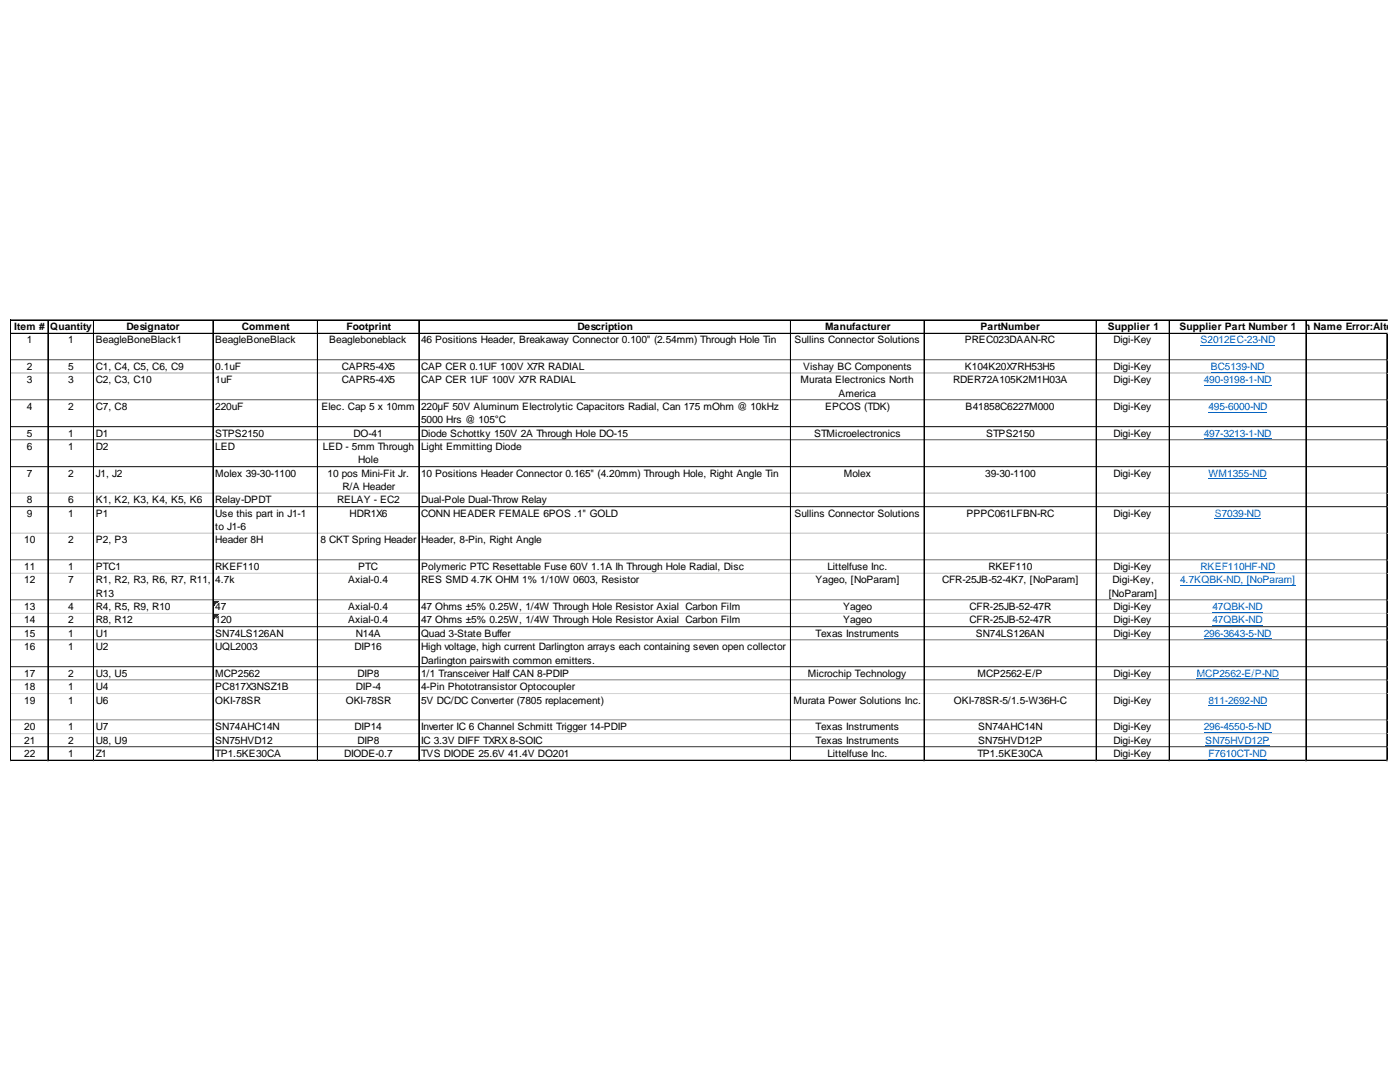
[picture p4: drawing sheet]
<svg xmlns="http://www.w3.org/2000/svg" width="279mm" height="216mm" viewBox="0 0 279 216" stroke-linecap="round" stroke-linejoin="round" font-family="sans-serif">
<defs><g id="words">
<g font-size="2">
<text x="2.8" y="65.8">Item #</text>
<text x="10" y="65.8">Quantity</text>
<text x="25.2" y="65.8">Designator</text>
<text x="48.3" y="65.8">Comment</text>
<text x="69.1" y="65.8">Footprint</text>
<text x="115.3" y="65.8">Description</text>
<text x="164.6" y="65.8">Manufacturer</text>
<text x="195.7" y="65.8">PartNumber</text>
<text x="221.1" y="65.8">Supplier 1</text>
<text x="235.4" y="65.8">Supplier Part Num#ber 1</text>
<text x="253.9" y="65.8">Column Name Error:Alterna</text>
<text x="5.3" y="68.5">1</text>
<text x="13.6" y="68.5">1</text>
<text x="19.1" y="68.5">BeagleBoneBlack1</text>
<text x="43" y="68.5">BeagleBoneBlack</text>
<text x="65.7" y="68.5">Beagleboneblack</text>
<text x="84" y="68.5">46 Positions Header, Breakaway Connector 0.100&quot; (2.54mm) Through Hole Tin</text>
<text x="158.5" y="68.5">Sullins Connector Solutions</text>
<text x="192.6" y="68.5">PREC023DAAN-RC</text>
<text x="222.2" y="68.5">Digi-Key</text>
<text x="5.3" y="73.8">2</text>
<text x="5.3" y="76.5">3</text>
<text x="13.6" y="73.8">5</text>
<text x="13.6" y="76.5">3</text>
<text x="19.1" y="73.8">C1, C4, C5, C6, C9</text>
<text x="19.1" y="76.5">C2, C3, C10</text>
<text x="43" y="73.8">0.1uF</text>
<text x="43" y="76.5">1uF</text>
<text x="68.2" y="73.8">CAPR5-4X5</text>
<text x="68.2" y="76.5">CAPR5-4X5</text>
<text x="84" y="73.8">CAP CER 0.1UF 100V X7R RADIAL</text>
<text x="84" y="76.5">CAP CER 1UF 100V X7R RADIAL</text>
<text x="159.8" y="76.5">Murata Electronics North</text>
<text x="160.3" y="73.8">Vishay BC Components</text>
<text x="190.2" y="76.5">RDER72A105K2M1H03A</text>
<text x="192.6" y="73.8">K104K20X7RH53H5</text>
<text x="222.2" y="73.8">Digi-Key</text>
<text x="222.2" y="76.5">Digi-Key</text>
<text x="5.3" y="81.8">4</text>
<text x="13.6" y="81.8">2</text>
<text x="19.1" y="81.8">C7, C8</text>
<text x="43" y="81.8">220uF</text>
<text x="64.1" y="81.8">Elec. Cap 5 x 10mm</text>
<text x="84" y="81.8">220µF 50V Aluminum Electrolytic Capacitors Radial, Can 175 mOhm @ 10kHz</text>
<text x="164.6" y="81.8">EPCOS (TDK)</text>
<text x="167.3" y="79.2">America</text>
<text x="192.7" y="81.8">B41858C6227M000</text>
<text x="222.2" y="81.8">Digi-Key</text>
<text x="5.3" y="87.1">5</text>
<text x="5.3" y="89.8">6</text>
<text x="13.6" y="87.1">1</text>
<text x="13.6" y="89.8">1</text>
<text x="19.1" y="87.1">D1</text>
<text x="19.1" y="89.8">D2</text>
<text x="43" y="87.1">STPS2150</text>
<text x="43" y="89.8">LED</text>
<text x="64.4" y="89.8">LED - 5mm Through</text>
<text x="70.6" y="87.1">DO-41</text>
<text x="84" y="84.5">5000 Hrs @ 105°C</text>
<text x="84" y="87.1">Diode Schottky 150V 2A Through Hole DO-15</text>
<text x="84" y="89.8">Light Emmitting Diode</text>
<text x="162.5" y="87.1">STMicroelectronics</text>
<text x="196.8" y="87.1">STPS2150</text>
<text x="222.2" y="87.1">Digi-Key</text>
<text x="5.3" y="95.1">7</text>
<text x="13.6" y="95.1">2</text>
<text x="19.1" y="95.1">J1, J2</text>
<text x="43" y="95.1">Molex 39-30-1100</text>
<text x="65.4" y="95.1">10 pos Mini-Fit Jr.</text>
<text x="71.5" y="92.5">Hole</text>
<text x="84" y="95.1">10 Positions Header Connector 0.165&quot; (4.20mm) Through Hole, Right Angle Tin</text>
<text x="168.4" y="95.1">Molex</text>
<text x="196.6" y="95.1">39-30-1100</text>
<text x="222.2" y="95.1">Digi-Key</text>
<text x="5.3" y="100.4">8</text>
<text x="13.6" y="100.4">6</text>
<text x="19.1" y="100.4">K1, K2, K3, K4, K5, K6</text>
<text x="43" y="100.4">Relay-DPDT</text>
<text x="67.3" y="100.4">RELAY - EC2</text>
<text x="68.4" y="97.8">R/A Header</text>
<text x="84" y="100.4">Dual-Pole Dual-Throw Relay</text>
<text x="5.3" y="103.1">9</text>
<text x="13.6" y="103.1">1</text>
<text x="19.1" y="103.1">P1</text>
<text x="43" y="103.1">Use this part in J1-1</text>
<text x="43" y="105.8">to J1-6</text>
<text x="69.8" y="103.1">HDR1X6</text>
<text x="84" y="103.1">CONN HEADER FEMALE 6POS .1&quot; GOLD</text>
<text x="158.5" y="103.1">Sullins Connector Solutions</text>
<text x="192.9" y="103.1">PPPC061LFBN-RC</text>
<text x="222.2" y="103.1">Digi-Key</text>
<text x="4.9" y="108.4">10</text>
<text x="4.9" y="113.8">11</text>
<text x="13.6" y="108.4">2</text>
<text x="13.6" y="113.8">1</text>
<text x="19.1" y="108.4">P2, P3</text>
<text x="19.1" y="113.8">PTC1</text>
<text x="43" y="108.4">Header 8H</text>
<text x="43" y="113.8">RKEF110</text>
<text x="64" y="108.4">8 CKT Spring Header</text>
<text x="71.5" y="113.8">PTC</text>
<text x="84" y="108.4">Header, 8-Pin, Right Angle</text>
<text x="84" y="113.8">Polymeric PTC Resettable Fuse 60V 1.1A Ih Through Hole Radial, Disc</text>
<text x="165.1" y="113.8">Littelfuse Inc.</text>
<text x="197.3" y="113.8">RKEF110</text>
<text x="222.2" y="113.8">Digi-Key</text>
<text x="4.9" y="116.4">12</text>
<text x="13.6" y="116.4">7</text>
<text x="19.1" y="116.4">R1, R2, R3, R6, R7, R11,</text>
<text x="19.1" y="119.1">R13</text>
<text x="43" y="116.4">4.7k</text>
<text x="69.5" y="116.4">Axial-0.4</text>
<text x="84" y="116.4">RES SMD 4.7K OHM 1% 1/10W 0603, Resistor</text>
<text x="162.8" y="116.4">Yageo, [NoParam]</text>
<text x="188" y="116.4">CFR-25JB-52-4K7, [NoParam]</text>
<text x="221.3" y="119.1">[NoParam]</text>
<text x="222" y="116.4">Digi-Key,</text>
<text x="4.9" y="121.7">13</text>
<text x="4.9" y="124.4">14</text>
<text x="13.6" y="121.7">4</text>
<text x="13.6" y="124.4">2</text>
<text x="19.1" y="121.7">R4, R5, R9, R10</text>
<text x="19.1" y="124.4">R8, R12</text>
<text x="43" y="121.7">47</text>
<text x="43" y="124.4">120</text>
<text x="69.5" y="121.7">Axial-0.4</text>
<text x="69.5" y="124.4">Axial-0.4</text>
<text x="84" y="121.7">47 Ohms ±5% 0.25W, 1/4W Through Hole Resistor Axial Carbon Film</text>
<text x="84" y="124.4">47 Ohms ±5% 0.25W, 1/4W Through Hole Resistor Axial Carbon Film</text>
<text x="168.3" y="121.7">Yageo</text>
<text x="168.3" y="124.4">Yageo</text>
<text x="193.5" y="121.7">CFR-25JB-52-47R</text>
<text x="193.5" y="124.4">CFR-25JB-52-47R</text>
<text x="222.2" y="121.7">Digi-Key</text>
<text x="222.2" y="124.4">Digi-Key</text>
<text x="4.9" y="127.1">15</text>
<text x="4.9" y="129.7">16</text>
<text x="13.6" y="127.1">1</text>
<text x="13.6" y="129.7">1</text>
<text x="19.1" y="127.1">U1</text>
<text x="19.1" y="129.7">U2</text>
<text x="43" y="127.1">SN74LS126AN</text>
<text x="43" y="129.7">UQL2003</text>
<text x="70.7" y="129.7">DIP16</text>
<text x="71" y="127.1">N14A</text>
<text x="84" y="127.1">Quad 3-State Buffer</text>
<text x="84" y="129.7">High voltage, high current Darlington arrays each containing seven open collector</text>
<text x="162.8" y="127.1">Texas Instruments</text>
<text x="194.8" y="127.1">SN74LS126AN</text>
<text x="222.2" y="127.1">Digi-Key</text>
<text x="4.9" y="135.1">17</text>
<text x="4.9" y="137.7">18</text>
<text x="13.6" y="135.1">2</text>
<text x="13.6" y="137.7">1</text>
<text x="19.1" y="135.1">U3, U5</text>
<text x="19.1" y="137.7">U4</text>
<text x="43" y="135.1">MCP2562</text>
<text x="43" y="137.7">PC817X3NSZ1B</text>
<text x="71" y="137.7">DIP-4</text>
<text x="71.3" y="135.1">DIP8</text>
<text x="84" y="132.4">Darlington pairswith common emitters.</text>
<text x="84" y="135.1">1/1 Transceiver Half CAN 8-PDIP</text>
<text x="84" y="137.7">4-Pin Phototransistor Optocoupler</text>
<text x="161.2" y="135.1">Microchip Technology</text>
<text x="195.1" y="135.1">MCP2562-E/P</text>
<text x="222.2" y="135.1">Digi-Key</text>
<text x="4.9" y="140.4">19</text>
<text x="13.6" y="140.4">1</text>
<text x="19.1" y="140.4">U6</text>
<text x="43" y="140.4">OKI-78SR</text>
<text x="69" y="140.4">OKI-78SR</text>
<text x="84" y="140.4">5V DC/DC Converter (7805 replacement)</text>
<text x="158.4" y="140.4">Murata Power Solutions Inc.</text>
<text x="190.4" y="140.4">OKI-78SR-5/1.5-W36H-C</text>
<text x="222.2" y="140.4">Digi-Key</text>
<text x="4.9" y="145.7">20</text>
<text x="4.9" y="148.4">21</text>
<text x="13.6" y="145.7">1</text>
<text x="13.6" y="148.4">2</text>
<text x="19.1" y="145.7">U7</text>
<text x="19.1" y="148.4">U8, U9</text>
<text x="43" y="145.7">SN74AHC14N</text>
<text x="43" y="148.4">SN75HVD12</text>
<text x="70.7" y="145.7">DIP14</text>
<text x="71.3" y="148.4">DIP8</text>
<text x="84" y="145.7">Inverter IC 6 Channel Schmitt Trigger 14-PDIP</text>
<text x="84" y="148.4">IC 3.3V DIFF TXRX 8-SOIC</text>
<text x="162.8" y="145.7">Texas Instruments</text>
<text x="162.8" y="148.4">Texas Instruments</text>
<text x="195.2" y="145.7">SN74AHC14N</text>
<text x="195.2" y="148.4">SN75HVD12P</text>
<text x="222.2" y="145.7">Digi-Key</text>
<text x="222.2" y="148.4">Digi-Key</text>
<text x="4.9" y="151">22</text>
<text x="13.6" y="151">1</text>
<text x="19.1" y="151">Z1</text>
<text x="43" y="151">TP1.5KE30CA</text>
<text x="68.7" y="151">DIODE-0.7</text>
<text x="84" y="151">TVS DIODE 25.6V 41.4V DO201</text>
<text x="165.1" y="151">Littelfuse Inc.</text>
<text x="195.1" y="151">TP1.5KE30CA</text>
<text x="222.2" y="151">Digi-Key</text>
</g>
<g font-size="2" fill="#0563c1">
<text x="239.6" y="68.5">S2012EC-23-ND</text>
<text x="240.2" y="76.5">490-9198-1-ND</text>
<text x="241.6" y="73.8">BC5139-ND</text>
<text x="241.2" y="81.8">495-6000-ND</text>
<text x="240.2" y="87.1">497-3213-1-ND</text>
<text x="241.2" y="95.1">WM1355-ND</text>
<text x="242.4" y="103.1">S7039-ND</text>
<text x="239.6" y="113.8">RKEF110HF-ND</text>
<text x="235.5" y="116.4">4.7KQBK-ND, [NoParam]</text>
<text x="242" y="121.7">47QBK-ND</text>
<text x="242" y="124.4">47QBK-ND</text>
<text x="240.2" y="127.1">296-3643-5-ND</text>
<text x="238.8" y="135.1">MCP2562-E/P-ND</text>
<text x="241.2" y="140.4">811-2692-ND</text>
<text x="240.2" y="145.7">296-4550-5-ND</text>
<text x="240.5" y="148.4">SN75HVD12P</text>
<text x="241.2" y="151">F7610CT-ND</text>
</g>
</g></defs>
<path d="M42.6 119.9h1" fill="none" stroke="#008000" stroke-width=".2"/>
<path d="M42.6 119.9h1v.2h-1z" fill="#008000"/>
<path d="M42.6 120.1h.8" fill="none" stroke="#008000" stroke-width=".2"/>
<path d="M42.6 120.1h.8v.1h-.8z" fill="#008000"/>
<path d="M42.6 120.2h.7" fill="none" stroke="#008000" stroke-width=".2"/>
<path d="M42.6 120.2h.7v.2h-.7z" fill="#008000"/>
<path d="M42.6 120.4h.5" fill="none" stroke="#008000" stroke-width=".2"/>
<path d="M42.6 120.4h.5v.1h-.5z" fill="#008000"/>
<path d="M42.6 120.5h.4" fill="none" stroke="#008000" stroke-width=".2"/>
<path d="M42.6 120.5h.4v.2h-.4z" fill="#008000"/>
<path d="M42.6 120.7h.2" fill="none" stroke="#008000" stroke-width=".2"/>
<path d="M42.6 120.7h.2v.1h-.2z" fill="#008000"/>
<path d="M42.6 122.6h1" fill="none" stroke="#008000" stroke-width=".2"/>
<path d="M42.6 122.6h1v.1h-1z" fill="#008000"/>
<path d="M42.6 122.7h.8" fill="none" stroke="#008000" stroke-width=".2"/>
<path d="M42.6 122.7h.8v.2h-.8z" fill="#008000"/>
<path d="M42.6 122.9h.7" fill="none" stroke="#008000" stroke-width=".2"/>
<path d="M42.6 122.9h.7v.1h-.7z" fill="#008000"/>
<path d="M42.6 123h.5" fill="none" stroke="#008000" stroke-width=".2"/>
<path d="M42.6 123h.5v.2h-.5z" fill="#008000"/>
<path d="M42.6 123.2h.4" fill="none" stroke="#008000" stroke-width=".2"/>
<path d="M42.6 123.2h.4v.1h-.4z" fill="#008000"/>
<path d="M42.6 123.3h.2" fill="none" stroke="#008000" stroke-width=".2"/>
<path d="M42.6 123.3h.2v.2h-.2z" fill="#008000"/>
<g fill="none" stroke="#0563c1" stroke-width=".2">
<path d="M239.6 68.9h14.9M240.2 76.9h13.5M241.6 74.3h10.7M240.2 87.6h13.5M241.2 82.2h11.7M241.2 95.6h11.6M235.5 116.9h23.1M239.6 114.2h14.9M242.4 103.5h9.3M238.8 135.5h16.5M240.2 127.5h13.5M242 122.2h10"/>
<path d="M242 124.8h10M240.2 146.1h13.5M240.5 148.8h12.9M241.2 140.8h11.7M241.2 151.5h11.6"/>
</g>
<g fill="none" stroke="#000" stroke-width=".2">
<path d="M2 63.8v88M2.1 63.8v88M2.2 63.8h274.7M2.2 63.9h274.7M2.2 66.5h274.7M2.2 66.6h274.7M2.2 71.8h7.4M2.2 74.5h7.4M2.2 79.8h7.4M9.6 64v87.8M9.7 71.8h9M9.7 74.5h9"/>
<path d="M9.7 79.8h9M18.7 64v87.8M18.8 71.8h23.7M18.8 74.5h23.7M18.8 79.8h23.7M42.5 64v87.8M42.6 64v87.8M42.6 71.8h20.7M42.6 74.5h20.7M42.6 79.8h20.7M63.3 64v87.8M63.4 64v87.8"/>
<path d="M63.5 71.8h20.1M63.5 74.5h20.1M63.5 79.8h20.1M83.6 64v87.8M83.7 64v87.8M83.7 71.8h74M83.7 74.5h74M83.7 79.8h74M157.7 64v87.8M157.8 64v87.8M157.9 71.8h26.5M157.9 74.5h26.5"/>
<path d="M157.9 79.8h26.5M184.4 64v87.8M184.5 64v87.8M184.6 71.8h34.1M184.6 74.5h34.1M184.6 79.8h34.1M218.7 64v87.8M218.8 64v87.8M218.9 71.8h14.4M218.9 74.5h14.4M218.9 79.8h14.4M233.3 64v87.8"/>
<path d="M233.4 64v87.8M233.5 71.8h27.1M233.5 74.5h27.1M233.5 79.8h27.1M260.6 64v87.8M260.7 64v87.8M260.8 71.8h16M260.8 74.5h16M260.8 79.8h16M276.8 66.7v85.1M276.9 66.7v85.1M2.2 85.1h7.4"/>
<path d="M2.2 87.8h7.4M2.2 93.1h7.4M2.2 98.5h7.4M9.7 85.1h9M9.7 87.8h9M9.7 93.1h9M9.7 98.5h9M18.8 85.1h23.7M18.8 87.8h23.7M18.8 93.1h23.7M18.8 98.5h23.7M42.6 85.1h20.7"/>
<path d="M42.6 87.8h20.7M42.6 93.1h20.7M42.6 98.5h20.7M63.5 85.1h20.1M63.5 87.8h20.1M63.5 93.1h20.1M63.5 98.5h20.1M83.7 85.1h74M83.7 87.8h74M83.7 93.1h74M83.7 98.5h74M157.9 85.1h26.5"/>
<path d="M157.9 87.8h26.5M157.9 93.1h26.5M157.9 98.5h26.5M184.6 85.1h34.1M184.6 87.8h34.1M184.6 93.1h34.1M184.6 98.5h34.1M218.9 85.1h14.4M218.9 87.8h14.4M218.9 93.1h14.4M218.9 98.5h14.4M233.5 85.1h27.1"/>
<path d="M233.5 87.8h27.1M233.5 93.1h27.1M233.5 98.5h27.1M260.8 85.1h16M260.8 87.8h16M260.8 93.1h16M260.8 98.5h16M2.2 101.1h7.4M2.2 106.4h7.4M2.2 111.8h7.4M2.2 114.4h7.4M2.2 119.7h7.4"/>
<path d="M9.7 101.1h9M9.7 106.4h9M9.7 111.8h9M9.7 114.4h9M9.7 119.7h9M18.8 101.1h23.7M18.8 106.4h23.7M18.8 111.8h23.7M18.8 114.4h23.7M18.8 119.7h23.7M42.6 101.1h20.7M42.6 106.4h20.7"/>
<path d="M42.6 111.8h20.7M42.6 114.4h20.7M42.6 119.7h20.7M63.5 101.1h20.1M63.5 106.4h20.1M63.5 111.8h20.1M63.5 114.4h20.1M63.5 119.7h20.1M83.7 101.1h74M83.7 106.4h74M83.7 111.8h74M83.7 114.4h74"/>
<path d="M83.7 119.7h74M157.9 101.1h26.5M157.9 106.4h26.5M157.9 111.8h26.5M157.9 114.4h26.5M157.9 119.7h26.5M184.6 101.1h34.1M184.6 106.4h34.1M184.6 111.8h34.1M184.6 114.4h34.1M184.6 119.7h34.1M218.9 101.1h14.4"/>
<path d="M218.9 106.4h14.4M218.9 111.8h14.4M218.9 114.4h14.4M218.9 119.7h14.4M233.5 101.1h27.1M233.5 106.4h27.1M233.5 111.8h27.1M233.5 114.4h27.1M233.5 119.7h27.1M260.8 101.1h16M260.8 106.4h16M260.8 111.8h16"/>
<path d="M260.8 114.4h16M260.8 119.7h16M2.2 122.4h7.4M2.2 125.1h7.4M2.2 127.7h7.4M2.2 133.1h7.4M2.2 135.7h7.4M2.2 138.4h7.4M9.7 122.4h9M9.7 125.1h9M9.7 127.7h9M9.7 133.1h9"/>
<path d="M9.7 135.7h9M9.7 138.4h9M18.8 122.4h23.7M18.8 125.1h23.7M18.8 127.7h23.7M18.8 133.1h23.7M18.8 135.7h23.7M18.8 138.4h23.7M42.6 122.4h20.7M42.6 125.1h20.7M42.6 127.7h20.7M42.6 133.1h20.7"/>
<path d="M42.6 135.7h20.7M42.6 138.4h20.7M63.5 122.4h20.1M63.5 125.1h20.1M63.5 127.7h20.1M63.5 133.1h20.1M63.5 135.7h20.1M63.5 138.4h20.1M83.7 122.4h74M83.7 125.1h74M83.7 127.7h74M83.7 133.1h74"/>
<path d="M83.7 135.7h74M83.7 138.4h74M157.9 122.4h26.5M157.9 125.1h26.5M157.9 127.7h26.5M157.9 133.1h26.5M157.9 135.7h26.5M157.9 138.4h26.5M184.6 122.4h34.1M184.6 125.1h34.1M184.6 127.7h34.1M184.6 133.1h34.1"/>
<path d="M184.6 135.7h34.1M184.6 138.4h34.1M218.9 122.4h14.4M218.9 125.1h14.4M218.9 127.7h14.4M218.9 133.1h14.4M218.9 135.7h14.4M218.9 138.4h14.4M233.5 122.4h27.1M233.5 125.1h27.1M233.5 127.7h27.1M233.5 133.1h27.1"/>
<path d="M233.5 135.7h27.1M233.5 138.4h27.1M260.8 122.4h16M260.8 125.1h16M260.8 127.7h16M260.8 133.1h16M260.8 135.7h16M260.8 138.4h16M2.2 143.7h7.4M2.2 146.4h7.4M2.2 149h7.4M2.2 151.7h7.4"/>
<path d="M2.2 151.8h7.4M9.7 143.7h9M9.7 146.4h9M9.7 149h9M9.7 151.7h9M9.7 151.8h9M18.8 143.7h23.7M18.8 146.4h23.7M18.8 149h23.7M18.8 151.7h23.7M18.8 151.8h23.7M42.6 143.7h20.7"/>
<path d="M42.6 146.4h20.7M42.6 149h20.7M42.6 151.7h20.7M42.6 151.8h20.7M63.5 143.7h20.1M63.5 146.4h20.1M63.5 149h20.1M63.5 151.7h20.1M63.5 151.8h20.1M83.7 143.7h74M83.7 146.4h74M83.7 149h74"/>
<path d="M83.7 151.7h74M83.7 151.8h74M157.9 143.7h26.5M157.9 146.4h26.5M157.9 149h26.5M157.9 151.7h26.5M157.9 151.8h26.5M184.6 143.7h34.1M184.6 146.4h34.1M184.6 149h34.1M184.6 151.7h34.1M184.6 151.8h34.1"/>
<path d="M218.9 143.7h14.4M218.9 146.4h14.4M218.9 149h14.4M218.9 151.7h14.4M218.9 151.8h14.4M233.5 143.7h27.1M233.5 146.4h27.1M233.5 149h27.1M233.5 151.7h27.1M233.5 151.8h27.1M260.8 143.7h16M260.8 146.4h16"/>
<path d="M260.8 149h16M260.8 151.7h16M260.8 151.8h16"/>
</g>
<g fill="none" stroke="#d4d4d4" stroke-width=".2">
<path d="M2.2 71.9h7.4M2.2 74.6h7.4M2.2 79.9h7.4M9.7 71.9h9M9.7 74.6h9M9.7 79.9h9M18.8 71.9h23.7M18.8 74.6h23.7M18.8 79.9h23.7M42.6 71.9h20.7M42.6 74.6h20.7M42.6 79.9h20.7"/>
<path d="M63.5 71.9h20.1M63.5 74.6h20.1M63.5 79.9h20.1M83.7 71.9h74M83.7 74.6h74M83.7 79.9h74M157.9 71.9h26.5M157.9 74.6h26.5M157.9 79.9h26.5M184.6 71.9h34.1M184.6 74.6h34.1M184.6 79.9h34.1"/>
<path d="M218.9 71.9h14.4M218.9 74.6h14.4M218.9 79.9h14.4M233.5 71.9h27.1M233.5 74.6h27.1M233.5 79.9h27.1M260.8 71.9h16M260.8 74.6h16M260.8 79.9h16M2.2 85.2h7.4M2.2 87.9h7.4M2.2 93.2h7.4"/>
<path d="M2.2 98.5h7.4M9.7 85.2h9M9.7 87.9h9M9.7 93.2h9M9.7 98.5h9M18.8 85.2h23.7M18.8 87.9h23.7M18.8 93.2h23.7M18.8 98.5h23.7M42.6 85.2h20.7M42.6 87.9h20.7M42.6 93.2h20.7"/>
<path d="M42.6 98.5h20.7M63.5 85.2h20.1M63.5 87.9h20.1M63.5 93.2h20.1M63.5 98.5h20.1M83.7 85.2h74M83.7 87.9h74M83.7 93.2h74M83.7 98.5h74M157.9 85.2h26.5M157.9 87.9h26.5M157.9 93.2h26.5"/>
<path d="M157.9 98.5h26.5M184.6 85.2h34.1M184.6 87.9h34.1M184.6 93.2h34.1M184.6 98.5h34.1M218.9 85.2h14.4M218.9 87.9h14.4M218.9 93.2h14.4M218.9 98.5h14.4M233.5 85.2h27.1M233.5 87.9h27.1M233.5 93.2h27.1"/>
<path d="M233.5 98.5h27.1M260.8 85.2h16M260.8 87.9h16M260.8 93.2h16M260.8 98.5h16M2.2 101.2h7.4M2.2 106.5h7.4M2.2 111.8h7.4M2.2 114.5h7.4M2.2 119.8h7.4M9.7 101.2h9M9.7 106.5h9"/>
<path d="M9.7 111.8h9M9.7 114.5h9M9.7 119.8h9M18.8 101.2h23.7M18.8 106.5h23.7M18.8 111.8h23.7M18.8 114.5h23.7M18.8 119.8h23.7M42.6 101.2h20.7M42.6 106.5h20.7M42.6 111.8h20.7M42.6 114.5h20.7"/>
<path d="M42.6 119.8h20.7M63.5 101.2h20.1M63.5 106.5h20.1M63.5 111.8h20.1M63.5 114.5h20.1M63.5 119.8h20.1M83.7 101.2h74M83.7 106.5h74M83.7 111.8h74M83.7 114.5h74M83.7 119.8h74M157.9 101.2h26.5"/>
<path d="M157.9 106.5h26.5M157.9 111.8h26.5M157.9 114.5h26.5M157.9 119.8h26.5M184.6 101.2h34.1M184.6 106.5h34.1M184.6 111.8h34.1M184.6 114.5h34.1M184.6 119.8h34.1M218.9 101.2h14.4M218.9 106.5h14.4M218.9 111.8h14.4"/>
<path d="M218.9 114.5h14.4M218.9 119.8h14.4M233.5 101.2h27.1M233.5 106.5h27.1M233.5 111.8h27.1M233.5 114.5h27.1M233.5 119.8h27.1M260.8 101.2h16M260.8 106.5h16M260.8 111.8h16M260.8 114.5h16M260.8 119.8h16"/>
<path d="M2.2 122.5h7.4M2.2 125.2h7.4M2.2 127.8h7.4M2.2 133.1h7.4M2.2 135.8h7.4M2.2 138.5h7.4M9.7 122.5h9M9.7 125.2h9M9.7 127.8h9M9.7 133.1h9M9.7 135.8h9M9.7 138.5h9"/>
<path d="M18.8 122.5h23.7M18.8 125.2h23.7M18.8 127.8h23.7M18.8 133.1h23.7M18.8 135.8h23.7M18.8 138.5h23.7M42.6 122.5h20.7M42.6 125.2h20.7M42.6 127.8h20.7M42.6 133.1h20.7M42.6 135.8h20.7M42.6 138.5h20.7"/>
<path d="M63.5 122.5h20.1M63.5 125.2h20.1M63.5 127.8h20.1M63.5 133.1h20.1M63.5 135.8h20.1M63.5 138.5h20.1M83.7 122.5h74M83.7 125.2h74M83.7 127.8h74M83.7 133.1h74M83.7 135.8h74M83.7 138.5h74"/>
<path d="M157.9 122.5h26.5M157.9 125.2h26.5M157.9 127.8h26.5M157.9 133.1h26.5M157.9 135.8h26.5M157.9 138.5h26.5M184.6 122.5h34.1M184.6 125.2h34.1M184.6 127.8h34.1M184.6 133.1h34.1M184.6 135.8h34.1M184.6 138.5h34.1"/>
<path d="M218.9 122.5h14.4M218.9 125.2h14.4M218.9 127.8h14.4M218.9 133.1h14.4M218.9 135.8h14.4M218.9 138.5h14.4M233.5 122.5h27.1M233.5 125.2h27.1M233.5 127.8h27.1M233.5 133.1h27.1M233.5 135.8h27.1M233.5 138.5h27.1"/>
<path d="M260.8 122.5h16M260.8 125.2h16M260.8 127.8h16M260.8 133.1h16M260.8 135.8h16M260.8 138.5h16M2 151.8v.1M2.2 143.8h7.4M2.2 146.4h7.4M2.2 149.1h7.4M9.7 143.8h9M9.7 146.4h9"/>
<path d="M9.7 149.1h9M18.8 143.8h23.7M18.8 146.4h23.7M18.8 149.1h23.7M42.6 143.8h20.7M42.6 146.4h20.7M42.6 149.1h20.7M63.5 143.8h20.1M63.5 146.4h20.1M63.5 149.1h20.1M83.7 143.8h74M83.7 146.4h74"/>
<path d="M83.7 149.1h74M157.9 143.8h26.5M157.9 146.4h26.5M157.9 149.1h26.5M184.6 143.8h34.1M184.6 146.4h34.1M184.6 149.1h34.1M218.9 143.8h14.4M218.9 146.4h14.4M218.9 149.1h14.4M233.5 143.8h27.1M233.5 146.4h27.1"/>
<path d="M233.5 149.1h27.1M260.8 143.8h16M260.8 146.4h16M260.8 149.1h16"/>
</g>
<path d="M2 151.8l.2 .1z" fill="#d4d4d4"/>
<path d="M9.6 151.8v.1" fill="none" stroke="#d4d4d4" stroke-width=".2"/>
<path d="M9.6 151.8l.1 .1z" fill="#d4d4d4"/>
<path d="M18.7 151.8v.1" fill="none" stroke="#d4d4d4" stroke-width=".2"/>
<path d="M18.7 151.8l.1 .1z" fill="#d4d4d4"/>
<path d="M42.5 151.8v.1" fill="none" stroke="#d4d4d4" stroke-width=".2"/>
<path d="M42.5 151.8l.1 .1z" fill="#d4d4d4"/>
<path d="M63.3 151.8v.1" fill="none" stroke="#d4d4d4" stroke-width=".2"/>
<path d="M63.3 151.8l.2 .1z" fill="#d4d4d4"/>
<path d="M83.6 151.8v.1" fill="none" stroke="#d4d4d4" stroke-width=".2"/>
<path d="M83.6 151.8l.1 .1z" fill="#d4d4d4"/>
<path d="M157.7 151.8v.1" fill="none" stroke="#d4d4d4" stroke-width=".2"/>
<path d="M157.7 151.8l.2 .1z" fill="#d4d4d4"/>
<path d="M184.4 151.8v.1" fill="none" stroke="#d4d4d4" stroke-width=".2"/>
<path d="M184.4 151.8l.2 .1z" fill="#d4d4d4"/>
<path d="M218.7 151.8v.1" fill="none" stroke="#d4d4d4" stroke-width=".2"/>
<path d="M218.7 151.8l.2 .1z" fill="#d4d4d4"/>
<path d="M233.3 151.8v.1" fill="none" stroke="#d4d4d4" stroke-width=".2"/>
<path d="M233.3 151.8l.2 .1z" fill="#d4d4d4"/>
<path d="M260.6 151.8v.1" fill="none" stroke="#d4d4d4" stroke-width=".2"/>
<path d="M260.6 151.8l.2 .1z" fill="#d4d4d4"/>
<path d="M276.8 151.8v.1" fill="none" stroke="#d4d4d4" stroke-width=".2"/>
<path d="M276.8 151.8l.1 .1z" fill="#d4d4d4"/>
<path d="M276.9 63.8h.1" fill="none" stroke="#d4d4d4" stroke-width=".2"/>
<path d="M276.9 63.8l.1 .2z" fill="#d4d4d4"/>
<path d="M276.9 66.5h.1" fill="none" stroke="#d4d4d4" stroke-width=".2"/>
<path d="M276.9 66.5l.1 .2z" fill="#d4d4d4"/>
<path d="M276.9 71.8h.1" fill="none" stroke="#d4d4d4" stroke-width=".2"/>
<path d="M276.9 71.8l.1 .2z" fill="#d4d4d4"/>
<path d="M276.9 74.5h.1" fill="none" stroke="#d4d4d4" stroke-width=".2"/>
<path d="M276.9 74.5l.1 .1z" fill="#d4d4d4"/>
<path d="M276.9 79.8h.1" fill="none" stroke="#d4d4d4" stroke-width=".2"/>
<path d="M276.9 79.8l.1 .2z" fill="#d4d4d4"/>
<path d="M276.9 85.1h.1" fill="none" stroke="#d4d4d4" stroke-width=".2"/>
<path d="M276.9 85.1l.1 .2z" fill="#d4d4d4"/>
<path d="M276.9 87.8h.1" fill="none" stroke="#d4d4d4" stroke-width=".2"/>
<path d="M276.9 87.8l.1 .2z" fill="#d4d4d4"/>
<path d="M276.9 93.1h.1" fill="none" stroke="#d4d4d4" stroke-width=".2"/>
<path d="M276.9 93.1l.1 .2z" fill="#d4d4d4"/>
<path d="M276.9 98.5h.1" fill="none" stroke="#d4d4d4" stroke-width=".2"/>
<path d="M276.9 98.5l.1 .1z" fill="#d4d4d4"/>
<path d="M276.9 101.1h.1" fill="none" stroke="#d4d4d4" stroke-width=".2"/>
<path d="M276.9 101.1l.1 .2z" fill="#d4d4d4"/>
<path d="M276.9 106.4h.1" fill="none" stroke="#d4d4d4" stroke-width=".2"/>
<path d="M276.9 106.4l.1 .2z" fill="#d4d4d4"/>
<path d="M276.9 111.8h.1" fill="none" stroke="#d4d4d4" stroke-width=".2"/>
<path d="M276.9 111.8l.1 .1z" fill="#d4d4d4"/>
<path d="M276.9 114.4h.1" fill="none" stroke="#d4d4d4" stroke-width=".2"/>
<path d="M276.9 114.4l.1 .2z" fill="#d4d4d4"/>
<path d="M276.9 119.7h.1" fill="none" stroke="#d4d4d4" stroke-width=".2"/>
<path d="M276.9 119.7l.1 .2z" fill="#d4d4d4"/>
<path d="M276.9 122.4h.1" fill="none" stroke="#d4d4d4" stroke-width=".2"/>
<path d="M276.9 122.4l.1 .2z" fill="#d4d4d4"/>
<path d="M276.9 125.1h.1" fill="none" stroke="#d4d4d4" stroke-width=".2"/>
<path d="M276.9 125.1l.1 .1z" fill="#d4d4d4"/>
<path d="M276.9 127.7h.1" fill="none" stroke="#d4d4d4" stroke-width=".2"/>
<path d="M276.9 127.7l.1 .2z" fill="#d4d4d4"/>
<path d="M276.9 133.1h.1" fill="none" stroke="#d4d4d4" stroke-width=".2"/>
<path d="M276.9 133.1l.1 .1z" fill="#d4d4d4"/>
<path d="M276.9 135.7h.1" fill="none" stroke="#d4d4d4" stroke-width=".2"/>
<path d="M276.9 135.7l.1 .2z" fill="#d4d4d4"/>
<path d="M276.9 138.4h.1" fill="none" stroke="#d4d4d4" stroke-width=".2"/>
<path d="M276.9 138.4l.1 .1z" fill="#d4d4d4"/>
<path d="M276.9 143.7h.1" fill="none" stroke="#d4d4d4" stroke-width=".2"/>
<path d="M276.9 143.7l.1 .2z" fill="#d4d4d4"/>
<path d="M276.9 146.4h.1" fill="none" stroke="#d4d4d4" stroke-width=".2"/>
<path d="M276.9 146.4l.1 .1z" fill="#d4d4d4"/>
<path d="M276.9 149h.1" fill="none" stroke="#d4d4d4" stroke-width=".2"/>
<path d="M276.9 149l.1 .2z" fill="#d4d4d4"/>
<path d="M276.9 151.7h.1" fill="none" stroke="#d4d4d4" stroke-width=".2"/>
<path d="M276.9 151.7l.1 .1z" fill="#d4d4d4"/>
<use href="#words"/>
</svg>
